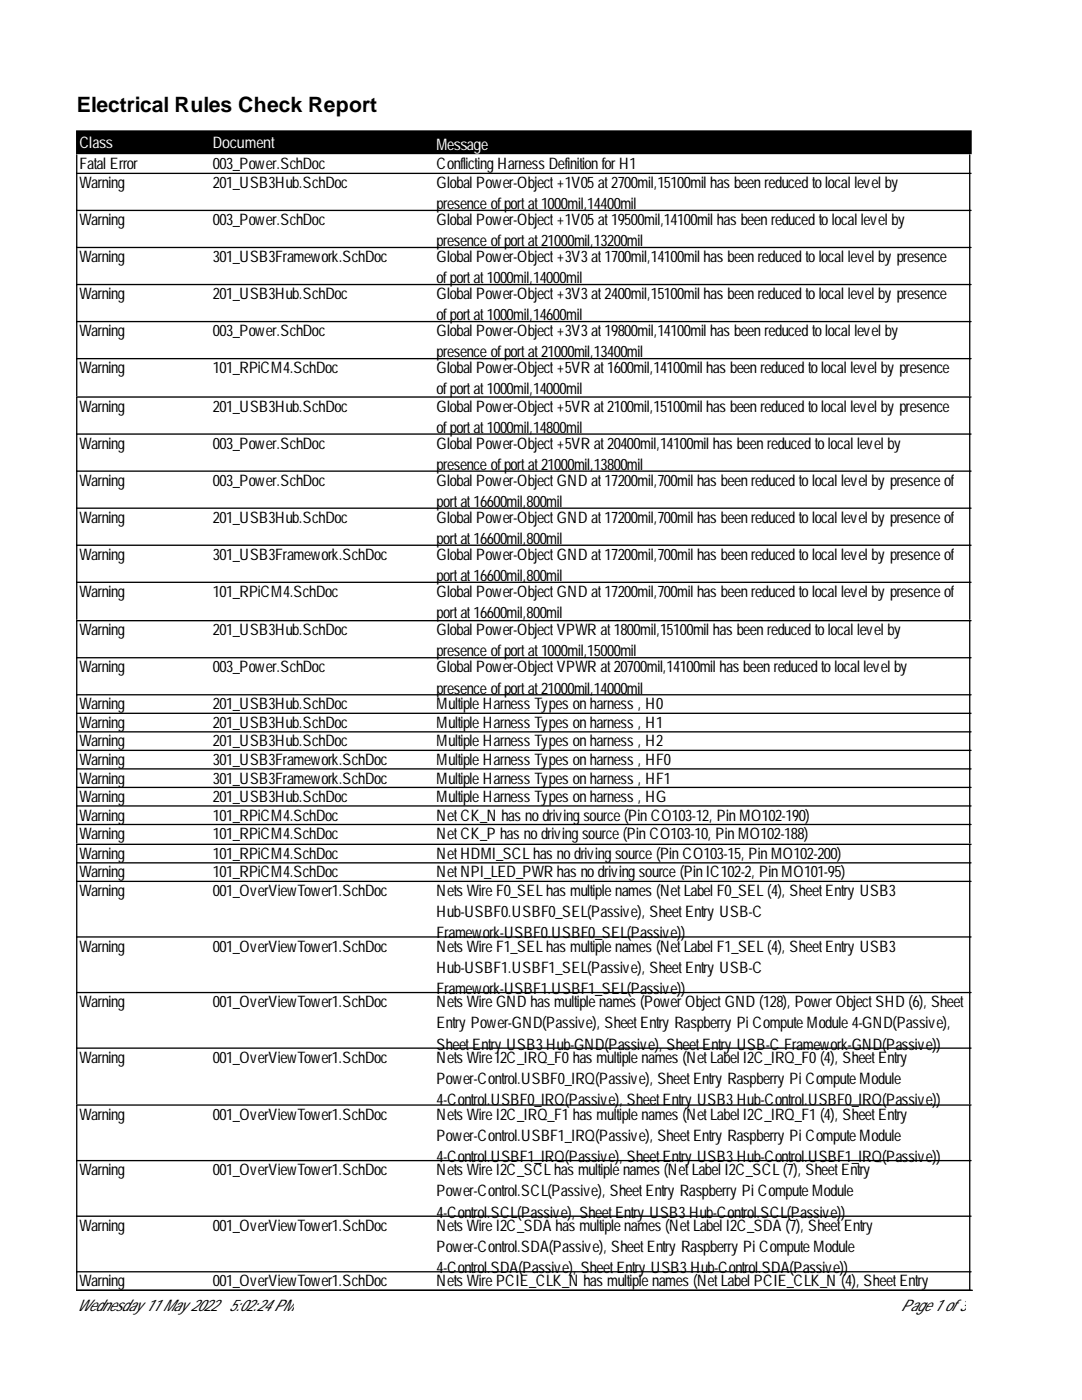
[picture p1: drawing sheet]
<svg xmlns="http://www.w3.org/2000/svg" width="216mm" height="279mm" viewBox="0 0 216 279" stroke-linecap="round" stroke-linejoin="round" font-family="sans-serif">
<defs><g id="words">
<text font-size="4.2" x="15.3" y="22.3">Electrical Rules Check Report</text>
<g font-size="3.2" fill="#fff">
<text x="15.8" y="29.6">Class</text>
<text x="42.5" y="29.6">Document</text>
<text x="87.1" y="29.9">Message</text>
</g>
<g font-size="3.2">
<text x="15.8" y="33.8">Fatal Error</text>
<text x="42.5" y="33.8">003_Power.SchDoc</text>
<text x="87.1" y="33.8">Conflicting Harness Definition forH1</text>
<text x="15.8" y="37.5">Warning</text>
<text x="42.5" y="37.5">201_USB3Hub.SchDoc</text>
<text x="87.1" y="37.5">Global Power-Object+1V05at2700mil,15100mil has been reduced tolocal level by</text>
<text x="87.1" y="41.7">presence ofportat1000mil,14400mil</text>
<text x="15.8" y="44.9">Warning</text>
<text x="42.5" y="44.9">003_Power.SchDoc</text>
<text x="87.1" y="44.9">Global Power-Object+1V05at19500mil,14100mil has been reduced tolocal level by</text>
<text x="15.8" y="52.3">Warning</text>
<text x="42.5" y="52.3">301_USB3Framework.SchDoc</text>
<text x="87.1" y="49.1">presence ofportat21000mil,13200mil</text>
<text x="87.1" y="52.3">Global Power-Object+3V3at1700mil,14100mil has been reduced tolocal level by presence</text>
<text x="15.8" y="59.7">Warning</text>
<text x="42.5" y="59.7">201_USB3Hub.SchDoc</text>
<text x="87.1" y="56.5">ofportat1000mil,14000mil</text>
<text x="87.1" y="59.7">Global Power-Object+3V3at2400mil,15100mil has been reduced tolocal level by presence</text>
<text x="87.1" y="63.9">ofportat1000mil,14600mil</text>
<text x="15.8" y="67.1">Warning</text>
<text x="42.5" y="67.1">003_Power.SchDoc</text>
<text x="87.1" y="67.1">Global Power-Object+3V3at19800mil,14100mil has been reduced tolocal level by</text>
<text x="87.1" y="71.3">presence ofportat21000mil,13400mil</text>
<text x="15.8" y="74.5">Warning</text>
<text x="42.5" y="74.5">101_RPiCM4.SchDoc</text>
<text x="87.1" y="74.5">Global Power-Object+5VR at1600mil,14100mil has been reduced tolocal level by presence</text>
<text x="15.8" y="82.2">Warning</text>
<text x="42.5" y="82.2">201_USB3Hub.SchDoc</text>
<text x="87.1" y="78.7">ofportat1000mil,14000mil</text>
<text x="87.1" y="82.2">Global Power-Object+5VR at2100mil,15100mil has been reduced tolocal level by presence</text>
<text x="15.8" y="89.6">Warning</text>
<text x="42.5" y="89.6">003_Power.SchDoc</text>
<text x="87.1" y="86.4">ofportat1000mil,14800mil</text>
<text x="87.1" y="89.6">Global Power-Object+5VR at20400mil,14100mil has been reduced tolocal level by</text>
<text x="87.1" y="93.8">presence ofportat21000mil,13800mil</text>
<text x="15.8" y="96.9">Warning</text>
<text x="42.5" y="96.9">003_Power.SchDoc</text>
<text x="87.1" y="96.9">Global Power-ObjectGND at17200mil,700mil has been reduced tolocal level by presence of</text>
<text x="87.1" y="101.2">portat16600mil,800mil</text>
<text x="15.8" y="104.3">Warning</text>
<text x="42.5" y="104.3">201_USB3Hub.SchDoc</text>
<text x="87.1" y="104.3">Global Power-ObjectGND at17200mil,700mil has been reduced tolocal level by presence of</text>
<text x="15.8" y="111.7">Warning</text>
<text x="42.5" y="111.7">301_USB3Framework.SchDoc</text>
<text x="87.1" y="108.6">portat16600mil,800mil</text>
<text x="87.1" y="111.7">Global Power-ObjectGND at17200mil,700mil has been reduced tolocal level by presence of</text>
<text x="15.8" y="119.1">Warning</text>
<text x="42.5" y="119.1">101_RPiCM4.SchDoc</text>
<text x="87.1" y="116">portat16600mil,800mil</text>
<text x="87.1" y="119.1">Global Power-ObjectGND at17200mil,700mil has been reduced tolocal level by presence of</text>
<text x="87.1" y="123.4">portat16600mil,800mil</text>
<text x="15.8" y="126.8">Warning</text>
<text x="42.5" y="126.8">201_USB3Hub.SchDoc</text>
<text x="87.1" y="126.8">Global Power-ObjectVPWR at1800mil,15100mil has been reduced tolocal level by</text>
<text x="87.1" y="131">presence ofportat1000mil,15000mil</text>
<text x="15.8" y="134.2">Warning</text>
<text x="42.5" y="134.2">003_Power.SchDoc</text>
<text x="87.1" y="134.2">Global Power-ObjectVPWR at20700mil,14100mil has been reduced tolocal level by</text>
<text x="15.8" y="141.6">Warning</text>
<text x="42.5" y="141.6">201_USB3Hub.SchDoc</text>
<text x="87.1" y="138.4">presence ofportat21000mil,14000mil</text>
<text x="87.1" y="141.6">Multiple Harness Types on harness , H0</text>
<text x="15.8" y="145.3">Warning</text>
<text x="15.8" y="149">Warning</text>
<text x="42.5" y="145.3">201_USB3Hub.SchDoc</text>
<text x="42.5" y="149">201_USB3Hub.SchDoc</text>
<text x="87.1" y="145.3">Multiple Harness Types on harness , H1</text>
<text x="87.1" y="149">Multiple Harness Types on harness , H2</text>
<text x="15.8" y="152.7">Warning</text>
<text x="42.5" y="152.7">301_USB3Framework.SchDoc</text>
<text x="87.1" y="152.7">Multiple Harness Types on harness , HF0</text>
<text x="15.8" y="156.4">Warning</text>
<text x="15.8" y="160.1">Warning</text>
<text x="42.5" y="156.4">301_USB3Framework.SchDoc</text>
<text x="42.5" y="160.1">201_USB3Hub.SchDoc</text>
<text x="87.1" y="156.4">Multiple Harness Types on harness , HF1</text>
<text x="87.1" y="160.1">Multiple Harness Types on harness , HG</text>
<text x="15.8" y="163.8">Warning</text>
<text x="15.8" y="167.5">Warning</text>
<text x="42.5" y="163.8">101_RPiCM4.SchDoc</text>
<text x="42.5" y="167.5">101_RPiCM4.SchDoc</text>
<text x="87.1" y="163.8">NetCK_N has nodriving source (Pin CO103-12, Pin MO102-190)</text>
<text x="87.1" y="167.5">NetCK_P has nodriving source (Pin CO103-10, Pin MO102-188)</text>
<text x="15.8" y="171.4">Warning</text>
<text x="42.5" y="171.4">101_RPiCM4.SchDoc</text>
<text x="87.1" y="171.4">NetHDMI_SCL has nodriving source (Pin CO103-15, Pin MO102-200)</text>
<text x="15.8" y="175.1">Warning</text>
<text x="15.8" y="178.8">Warning</text>
<text x="42.5" y="175.1">101_RPiCM4.SchDoc</text>
<text x="42.5" y="178.8">001_OverViewTower1.SchDoc</text>
<text x="87.1" y="175.1">NetNPI_LED_PWR has nodriving source (Pin IC102-2, Pin MO101-95)</text>
<text x="87.1" y="178.8">Nets Wire F0_SEL has multiple names (NetLabel F0_SEL (4), SheetEntry USB3</text>
<text x="87.1" y="183">Hub-USBF0.USBF0_SEL(Passive), SheetEntry USB-C</text>
<text x="15.8" y="189.9">Warning</text>
<text x="42.5" y="189.9">001_OverViewTower1.SchDoc</text>
<text x="87.1" y="187.3">Framework-USBF0.USBF0_SEL(Passive))</text>
<text x="87.1" y="189.9">Nets Wire F1_SEL has multiple names (NetLabel F1_SEL (4), SheetEntry USB3</text>
<text x="87.1" y="194.1">Hub-USBF1.USBF1_SEL(Passive), SheetEntry USB-C</text>
<text x="15.8" y="201">Warning</text>
<text x="42.5" y="201">001_OverViewTower1.SchDoc</text>
<text x="87.1" y="198.4">Framework-USBF1.USBF1_SEL(Passive))</text>
<text x="87.1" y="201">Nets Wire GND has multiple names (PowerObjectGND (128), PowerObjectSHD (6), Sheet</text>
<text x="87.1" y="205.2">Entry Power-GND(Passive), SheetEntry Raspberry Pi Compute Module 4-GND(Passive),</text>
<text x="87.1" y="209.5">SheetEntry USB3Hub-GND(Passive), SheetEntry USB-C Framework-GND(Passive))</text>
<text x="15.8" y="212.1">Warning</text>
<text x="42.5" y="212.1">001_OverViewTower1.SchDoc</text>
<text x="87.1" y="212.1">Nets Wire I2C_IRQ_F0has multiple names (NetLabel I2C_IRQ_F0(4), SheetEntry</text>
<text x="87.1" y="216.3">Power-Control.USBF0_IRQ(Passive), SheetEntry Raspberry Pi Compute Module</text>
<text x="87.1" y="220.6">4-Control.USBF0_IRQ(Passive), SheetEntry USB3Hub-Control.USBF0_IRQ(Passive))</text>
<text x="15.8" y="223.5">Warning</text>
<text x="42.5" y="223.5">001_OverViewTower1.SchDoc</text>
<text x="87.1" y="223.5">Nets Wire I2C_IRQ_F1 has multiple names (NetLabel I2C_IRQ_F1 (4), SheetEntry</text>
<text x="87.1" y="227.7">Power-Control.USBF1_IRQ(Passive), SheetEntry Raspberry Pi Compute Module</text>
<text x="87.1" y="231.9">4-Control.USBF1_IRQ(Passive), SheetEntry USB3Hub-Control.USBF1_IRQ(Passive))</text>
<text x="15.8" y="234.5">Warning</text>
<text x="42.5" y="234.5">001_OverViewTower1.SchDoc</text>
<text x="87.1" y="234.5">Nets Wire I2C_SCL has multiple names (NetLabel I2C_SCL (7), SheetEntry</text>
<text x="87.1" y="238.8">Power-Control.SCL(Passive), SheetEntry Raspberry Pi Compute Module</text>
<text x="15.8" y="245.6">Warning</text>
<text x="42.5" y="245.6">001_OverViewTower1.SchDoc</text>
<text x="87.1" y="243">4-Control.SCL(Passive), SheetEntry USB3Hub-Control.SCL(Passive))</text>
<text x="87.1" y="245.6">Nets Wire I2C_SDA has multiple names (NetLabel I2C_SDA (7), SheetEntry</text>
<text x="87.1" y="249.9">Power-Control.SDA(Passive), SheetEntry Raspberry Pi Compute Module</text>
<text x="15.8" y="256.7">Warning</text>
<text x="42.5" y="256.7">001_OverViewTower1.SchDoc</text>
<text x="87.1" y="254.1">4-Control.SDA(Passive), SheetEntry USB3Hub-Control.SDA(Passive))</text>
<text x="87.1" y="256.7">Nets Wire PCIE_CLK_N has multiple names (NetLabel PCIE_CLK_N (4), SheetEntry</text>
<text x="15.3" y="261.7">Wednesday 11 May 2022</text>
<text x="45.7" y="261.7">5:02:24PM</text>
<text x="179.8" y="261.7">Page 1 of3</text>
</g>
</g></defs>
<path d="M15.3 26.1h178.5v4.5h-178.5z" fill="#000" stroke="#000" stroke-width=".26"/>
<g fill="none" stroke="#000" stroke-width=".26">
<path d="M15.3 34.6h178.5M15.3 30.9v48.1M193.5 30.9v48.1M15.3 42h178.5M15.3 49.4h178.5M15.3 56.8h178.5M15.3 64.2h178.5M15.3 71.6h178.5M193.5 79.2v44.4M193.8 79.2h-178.5v44.4M15.3 86.6h178.5M15.3 94h178.5"/>
<path d="M15.3 101.4h178.5M15.3 108.8h178.5M15.3 116.2h178.5M15.3 131.3h178.5M15.3 138.7h178.5M193.5 123.9v44.3M193.8 123.9h-178.5v44.3M15.3 142.4h178.5M15.3 146.1h178.5M15.3 149.8h178.5M15.3 153.4h178.5M15.3 157.1h178.5"/>
<path d="M15.3 160.8h178.5M15.3 164.5h178.5M15.3 172.2h178.5M15.3 175.9h178.5M193.5 168.5v51.8M193.8 168.5h-178.5v51.8M15.3 187h178.5M15.3 198.1h178.5M15.3 209.2h178.5M15.3 231.6h178.5M193.5 220.5v37M193.8 220.5h-178.5v37h178.7"/>
<path d="M15.3 242.7h178.5M15.3 253.8h178.5"/>
</g>
<use href="#words"/>
</svg>
